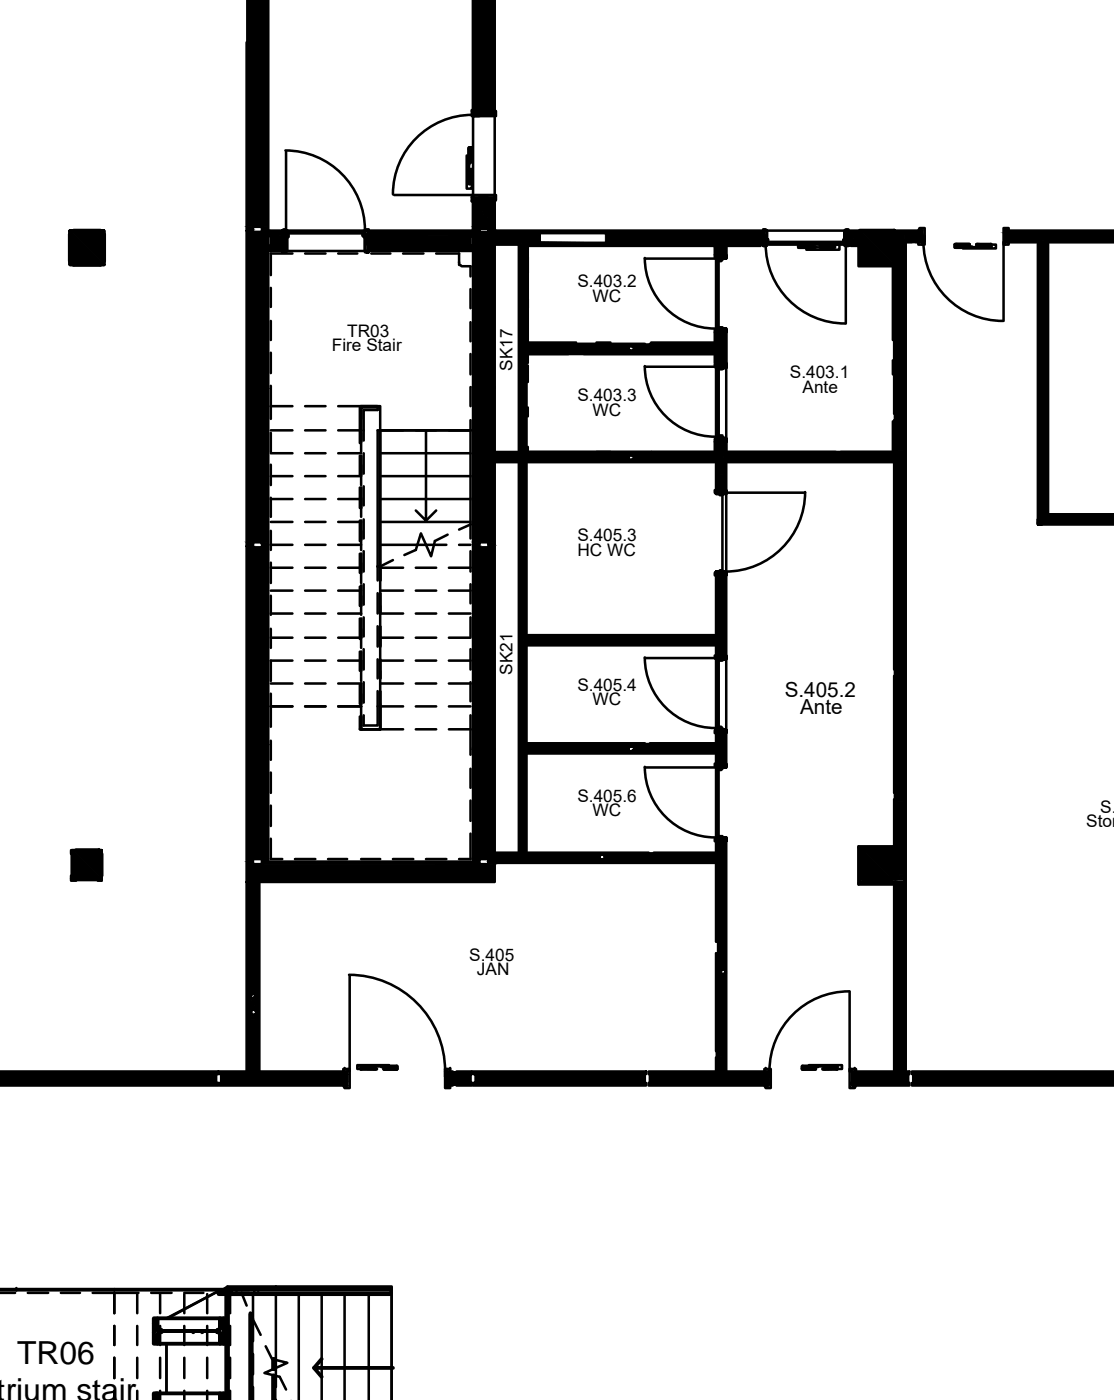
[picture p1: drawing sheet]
<svg xmlns="http://www.w3.org/2000/svg" width="37mm" height="47mm" viewBox="0 0 37 47" stroke-linecap="round" stroke-linejoin="round" font-family="sans-serif">
<defs><g id="words">
<g font-size="1.1">
<text x="-.8" y="46.6">Atrium stair</text>
<text x=".6" y="45.4">TR06</text>
</g>
<g font-size=".7">
<text x="26.1" y="23.2">S.405.2</text>
<text x="26.6" y="23.8">Ante</text>
</g>
<g font-size=".6">
<text x="11" y="11.7">Fire Stair</text>
<text x="11.6" y="11.2">TR03</text>
<text x="19.2" y="9.5">S.403.2</text>
<text x="19.7" y="10">WC</text>
<text x="17.1" y="12.3" transform="rotate(-90 17.1 12.3)">SK17</text>
<text x="19.2" y="13.3">S.403.3</text>
<text x="19.7" y="13.9">WC</text>
<text x="26.3" y="12.6">S.403.1</text>
<text x="26.7" y="13.1">Ante</text>
<text x="17.1" y="22.4" transform="rotate(-90 17.1 22.4)">SK21</text>
<text x="19.2" y="18.5">HC WC</text>
<text x="19.2" y="18">S.405.3</text>
<text x="19.2" y="23">S.405.4</text>
<text x="19.7" y="23.5">WC</text>
<text x="19.2" y="26.7">S.405.6</text>
<text x="19.7" y="27.1">WC</text>
<text x="36.1" y="27.5">Storage</text>
<text x="36.6" y="27.1">S.405</text>
<text x="15.6" y="32">S.405</text>
<text x="15.9" y="32.4">JAN</text>
</g>
</g></defs>
<!-- layer: A-WALL-____-PATT -->
<g fill="#000" stroke="#000" stroke-width=".03">
<path d="M8.3 33.1h.1zM8.4 33.2h.1zM8.4 33.8h.1zM23.8 28.6l.1 2.7z"/>
<path d="M8.2 -.1l.7 7.6v-7.6zM8.2 -.1l.7 7.6h-.7z"/>
<path d="M15.7 -.1l.8 3.8v-3.8zM15.7 -.1l.8 3.8h-.8z"/>
<path d="M8.2 12.9h.6zM8.2 12.9h.6zM8.2 12.9h.6zM8.2 12.9h.6z"/>
<path d="M8.2 12.9h.6zM8.2 12.9h.6z"/>
<path d="M8.2 12.9h.6zM8.2 12.9h.6z"/>
<path d="M8.2 12.9h.6zM8.2 12.9h.6z"/>
<path d="M8.2 7.7h.2zM8.2 7.7h.2z"/>
<path d="M8.2 18l.2 .1v-.1zM8.2 18l.2 .1h-.2z"/>
<path d="M8.2 18.2h.2zM8.2 18.2h.2z"/>
<path d="M8.2 7.5l.2 .1v-.1zM8.2 7.5l.2 .1h-.2z"/>
<path d="M8.2 12.9h.6zM8.2 12.9h.6z"/>
<path d="M8.8 12.9h.1zM8.8 12.9h.1zM8.8 12.9h.1zM8.8 12.9h.1z"/>
<path d="M8.8 12.9h.1zM8.8 12.9h.1z"/>
<path d="M8.8 12.9h.1zM8.8 12.9h.1z"/>
<path d="M8.8 12.9h.1zM8.8 12.9h.1z"/>
<path d="M8.8 12.9h.1zM8.8 12.9h.1z"/>
<path d="M8.2 12.9h.6zM8.2 12.9h.6z"/>
<path d="M8.7 7.7h.2zM8.7 7.7h.2z"/>
<path d="M8.2 7.7l.7 5.2v-5.2zM8.2 7.7l.7 5.2h-.7z"/>
<path d="M8.8 12.9h.1zM8.8 12.9h.1zM8.8 12.9h.1zM8.8 12.9h.1z"/>
<path d="M8.2 12.9l.7 5.1v-5.1zM8.2 12.9l.7 5.1h-.7z"/>
<path d="M8.7 18l.2 .1v-.1zM8.7 18l.2 .1h-.2z"/>
<path d="M8.7 18.2h.2zM8.7 18.2h.2z"/>
<path d="M8.2 18.2l.7 6.5v-6.5zM8.2 18.2l.7 6.5h-.7z"/>
<path d="M8.7 7.5l.2 .1v-.1zM8.7 7.5l.2 .1h-.2z"/>
<path d="M9 7.9h.5zM9 7.9h.5z"/>
<path d="M9 7.9h.3zM9 7.9h.3z"/>
<path d="M9 8.1h.3zM9 8.1h.3z"/>
<path d="M9 8.1h.5zM9 8.1h.5z"/>
<path d="M9 7.9l.4 .2v-.2zM9 7.9l.4 .2h-.4z"/>
<path d="M9 7.7l.5 .1v-.1zM9 7.7l.5 .1h-.5z"/>
<path d="M9 7.8l.5 .1zM9 7.8l.5 .1z"/>
<path d="M9 8.1l.5 .1zM9 8.1l.5 .1z"/>
<path d="M9 8.2l.5 .2v-.2zM9 8.2l.5 .2h-.5z"/>
<path d="M12.2 7.9h3.5zM12.2 7.9h3.5z"/>
<path d="M12.2 8.1h3.5zM12.2 8.1h3.5z"/>
<path d="M12.2 8.2h3.5zM12.2 8.2h3.5z"/>
<path d="M12.2 8.2h.6zM12.2 8.2h.6z"/>
<path d="M12.2 8.2h.6zM12.2 8.2h.6z"/>
<path d="M12.2 8.2h.7zM12.2 8.2h.7z"/>
<path d="M12.4 7.9h3.3zM12.4 7.9h3.3z"/>
<path d="M12.4 8.1h3.3zM12.4 8.1h3.3z"/>
<path d="M12.2 8.2h.6zM12.2 8.2h.6zM12.2 8.2h.6zM12.2 8.2h.7z"/>
<path d="M12.2 8.2h.6zM12.2 8.2h.6z"/>
<path d="M12.9 8.2h2.8zM12.9 8.2h2.8zM12.9 8.2h2.8zM12.9 8.2h2.8z"/>
<path d="M12.9 8.2h2.8zM12.9 8.2h2.8z"/>
<path d="M12.9 8.2h2.8zM12.9 8.2h2.8zM12.9 8.2h2.8zM12.9 8.2h2.8z"/>
<path d="M12.9 8.2h2.8zM12.9 8.2h2.8z"/>
<path d="M12.2 8.2h.7zM12.2 8.2h.7z"/>
<path d="M12.9 8.2h2.8zM12.9 8.2h2.8z"/>
<path d="M12.2 7.9l3.5 .2v-.2zM12.2 7.9l3.5 .2h-3.5z"/>
<path d="M12.2 8.1l3.5 .1zM12.2 8.1l3.5 .1z"/>
<path d="M12.2 7.7l3.5 .1v-.1zM12.2 7.7l3.5 .1h-3.5z"/>
<path d="M12.2 7.8h3.5zM12.2 7.8l3.5 .1z"/>
<path d="M12.9 8.2h2.8zM12.9 8.2h2.8z"/>
<path d="M12.2 8.2l3.5 .2v-.2zM12.2 8.2l3.5 .2h-3.5z"/>
<path d="M15.7 12.9h.2zM15.7 12.9h.2z"/>
<path d="M15.7 12.9h.2zM15.7 12.9h.2z"/>
<path d="M15.7 12.9h.2zM15.7 12.9h.2z"/>
<path d="M15.7 12.9h.2zM15.7 12.9h.2z"/>
<path d="M15.7 12.9h.2zM15.7 12.9h.2z"/>
<path d="M15.7 12.9h.2zM15.7 12.9h.2z"/>
<path d="M15.7 12.9h.2zM15.7 12.9h.2z"/>
<path d="M15.9 12.9h.6zM15.9 12.9h.6z"/>
<path d="M15.9 12.9h.6zM15.9 12.9h.6z"/>
<path d="M15.9 12.9h.6zM15.9 12.9h.6z"/>
<path d="M15.9 12.9h.6zM15.9 12.9h.6z"/>
<path d="M15.7 18.2h.3zM15.7 18.2h.3z"/>
<path d="M15.7 3.7l.3 .1v-.1zM15.7 3.7l.3 .1h-.3z"/>
<path d="M15.7 6.6l.3 .1v-.1zM15.7 6.6l.3 .1h-.3z"/>
<path d="M15.7 7.5l.3 .1v-.1zM15.7 7.5l.3 .1h-.3z"/>
<path d="M15.7 7.7h.3zM15.7 7.7h.3z"/>
<path d="M15.7 18l.3 .1v-.1zM15.7 18l.3 .1h-.3z"/>
<path d="M16 3.7l.2 .1v-.1zM16 3.7l.2 .1h-.2z"/>
<path d="M16 6.6l.2 .1v-.1zM16 6.6l.2 .1h-.2z"/>
<path d="M16.3 3.8h.2zM16.3 3.8h.2z"/>
<path d="M16.3 18.2h.2zM16.3 18.2h.2z"/>
<path d="M15.7 18.2l.8 6.7v-6.7zM15.7 18.2l.8 6.7h-.8z"/>
<path d="M16.3 3.7l.2 .1v-.1zM16.3 3.7l.2 .1h-.2z"/>
<path d="M16.3 6.6l.2 .1v-.1zM16.3 6.6l.2 .1h-.2z"/>
<path d="M15.7 6.7l.8 .8v-.8zM15.7 6.7l.8 .8h-.8z"/>
<path d="M16.3 7.5l.2 .1v-.1zM16.3 7.5l.2 .1h-.2z"/>
<path d="M16.3 7.7h.2zM16.3 7.7h.2z"/>
<path d="M15.7 7.7l.8 5.2v-5.2zM15.7 7.7l.8 5.2h-.8z"/>
<path d="M15.9 12.9h.6zM15.9 12.9h.6z"/>
<path d="M15.9 12.9h.6zM15.9 12.9h.6zM15.9 12.9h.6zM15.9 12.9h.6z"/>
<path d="M15.9 12.9h.6zM15.9 12.9h.6z"/>
<path d="M15.7 12.9l.8 5.1v-5.1zM15.7 12.9l.8 5.1h-.8z"/>
<path d="M16.3 18l.2 .1v-.1zM16.3 18l.2 .1h-.2z"/>
<path d="M16.5 15.2h4.5zM16.5 15.2h4.5z"/>
<path d="M16.5 15.2h4.4zM16.5 15.2h4.4z"/>
<path d="M16.5 15.2h4.4zM16.5 15.2h4.4z"/>
<path d="M16.5 15.2h4.4zM16.5 15.2h4.4z"/>
<path d="M16.5 15.3h4.4zM16.5 15.3h4.4z"/>
<path d="M16.5 15.3h4.4zM16.5 15.3h4.4z"/>
<path d="M16.5 15.3h4.5zM16.5 15.3h4.5z"/>
<path d="M16.5 15.3h7.4zM16.5 15.3h7.4z"/>
<path d="M16.5 8.1h.8zM16.5 8.1h.8z"/>
<path d="M16.5 15.3l.8 .1zM16.5 15.3l.8 .1z"/>
<path d="M16.5 15l.8 .1zM16.5 15l.8 .1z"/>
<path d="M16.5 15.1h.8zM16.5 15.1h.8z"/>
<path d="M16.5 15.3h.8zM16.5 15.3h.8z"/>
<path d="M16.5 8.1h.8zM16.5 8.1h.8z"/>
<path d="M17.4 11.5h6.5zM17.4 11.5h6.5z"/>
<path d="M17.4 11.5h3.6zM17.4 11.5h3.6z"/>
<path d="M17.4 11.6h3.5zM17.4 11.6h3.5z"/>
<path d="M17.4 11.6h3.5zM17.4 11.6h3.5z"/>
<path d="M17.4 11.6h3.5zM17.4 11.6h3.5z"/>
<path d="M17.4 11.7h3.5zM17.4 11.7h3.5z"/>
<path d="M17.4 11.7h3.5zM17.4 11.7h3.5z"/>
<path d="M17.4 11.7h3.6zM17.4 11.7h3.6z"/>
<path d="M17.4 8.1h6.5zM17.4 8.1h6.5z"/>
<path d="M17.3 15.3l.1 13.1v-13.1zM17.3 15.3l.1 13.1h-.1z"/>
<path d="M17.3 8.1l.1 7v-7zM17.3 8.1l.1 7h-.1z"/>
<path d="M17.4 15.3l.1 5.3zM17.4 15.3l.1 5.3z"/>
<path d="M17.4 8.1l.1 2.9zM17.4 8.1l.1 2.9z"/>
<path d="M17.4 11l.1 .5zM17.4 11l.1 .5z"/>
<path d="M17.4 11.7l.1 3.3zM17.4 11.7l.1 3.3z"/>
<path d="M17.4 15l.1 .1zM17.4 15l.1 .1z"/>
<path d="M17.5 15.4v5.2zM17.5 15.4v5.2z"/>
<path d="M17.5 8.1v2.9zM17.5 8.1v2.9z"/>
<path d="M17.5 11v.5zM17.5 11v.5z"/>
<path d="M17.5 11.7v3.3zM17.5 11.7v3.3z"/>
<path d="M17.5 15v.1zM17.5 15v.1z"/>
<path d="M16.5 7.7h1.5zM16.5 7.7h1.5z"/>
<path d="M16.5 7.7l1.5 .1zM16.5 7.7l1.5 .1z"/>
<path d="M16.5 7.8l1.5 .3v-.3zM16.5 7.8l1.5 .3h-1.5z"/>
<path d="M20.1 7.8h5.2zM20.1 7.8h5.2z"/>
<path d="M20.1 8.1h5.2zM20.1 8.1h5.2z"/>
<path d="M20.1 8.1h5.3zM20.1 8.1h5.3z"/>
<path d="M17.4 11.5h3.5zM17.4 11.5h3.6z"/>
<path d="M17.4 11.5l3.5 .1zM17.4 11.5l3.5 .1z"/>
<path d="M17.4 11.6h3.5zM17.4 11.6h3.5z"/>
<path d="M17.4 11.6l3.5 .1zM17.4 11.6l3.5 .1z"/>
<path d="M16.5 15.2h4.4zM16.5 15.2h4.5z"/>
<path d="M16.5 15.2h4.4zM16.5 15.2h4.4z"/>
<path d="M16.5 15.2l4.4 .1zM16.5 15.2l4.4 .1z"/>
<path d="M16.5 15.3h4.4zM16.5 15.3h4.4z"/>
<path d="M17.4 11.7h3.6zM17.4 11.7h3.6z"/>
<path d="M16.5 15.3h4.5zM16.5 15.3h4.5z"/>
<path d="M21 11.5h2.9zM21 11.5h2.9z"/>
<path d="M21 11.7h2.9zM21 11.7h2.9z"/>
<path d="M21 11.7h2.9zM21 11.7h2.9z"/>
<path d="M21 15.2h2.9zM21 15.2h2.9z"/>
<path d="M21 15.2h2.9zM21 15.2h2.9z"/>
<path d="M21 15.3h2.9zM21 15.3h2.9z"/>
<path d="M21.1 11.6h2.8zM21.1 11.6h2.8z"/>
<path d="M21.1 11.6h2.8zM21.1 11.6h2.8z"/>
<path d="M21.1 15.2h2.8zM21.1 15.2h2.8z"/>
<path d="M21.1 15.3h2.8zM21.1 15.3h2.8z"/>
<path d="M17.5 11.7l6.3 .1zM17.5 11.7l6.3 .1z"/>
<path d="M17.5 11.4l6.3 .1zM17.5 11.4l6.3 .1z"/>
<path d="M17.5 11.5h6.3zM17.5 11.5h6.3z"/>
<path d="M17.5 15.3l6.3 .1zM17.5 15.3l6.3 .1z"/>
<path d="M17.5 15l6.3 .1zM17.5 15l6.3 .1z"/>
<path d="M17.5 15.1h6.3zM17.5 15.1h6.3z"/>
<path d="M17.5 11.7h6.4zM17.5 11.7h6.4z"/>
<path d="M23.8 8.1l.1 .4zM23.8 8.1l.1 .4z"/>
<path d="M23.8 11l.1 .5zM23.8 11l.1 .5z"/>
<path d="M23.8 11.7l.1 .5zM23.8 11.7l.1 .5z"/>
<path d="M23.8 14.7l.1 .4zM23.8 14.7l.1 .4z"/>
<path d="M23.8 15.3l.1 1.1zM23.8 15.3l.1 1.1z"/>
<path d="M23.8 19.1l.1 2.1zM23.8 19.1l.1 2.1z"/>
<path d="M17.4 15.3h6.5zM17.4 15.3h6.5z"/>
<path d="M17.5 8.1h6.4zM17.5 8.1h6.4z"/>
<path d="M21 11.5h2.9zM21 11.5h2.9z"/>
<path d="M21 11.5l2.9 .1zM21 11.5l2.9 .1z"/>
<path d="M21 11.6h2.9zM21 11.6h2.9z"/>
<path d="M21.1 11.6h2.8zM21.1 11.6h2.8z"/>
<path d="M21.1 11.6l2.8 .1zM21.1 11.6l2.8 .1z"/>
<path d="M21.1 11.7h2.8zM21 11.7h2.9z"/>
<path d="M21 11.7h2.9zM21 11.7h2.9z"/>
<path d="M17.4 11.7h6.5zM17.4 11.7h6.5z"/>
<path d="M23.9 8.1v.3zM23.9 8.1v.3z"/>
<path d="M23.9 8.4v.1zM23.9 8.4v.1z"/>
<path d="M23.9 11v.1zM23.9 11v.1z"/>
<path d="M23.9 11.1v.4zM23.9 11.1v.4z"/>
<path d="M23.9 11.7v.3zM23.9 11.7v.3z"/>
<path d="M23.9 12v.2zM23.9 12v.2z"/>
<path d="M23.9 14.7v.4zM23.9 14.7v.4z"/>
<path d="M23.9 15.3v.9zM23.9 15.3v.9z"/>
<path d="M23.9 16.2v.2zM23.9 16.2v.2z"/>
<path d="M23.9 19.1v.1zM23.9 19.1v.1z"/>
<path d="M23.9 19.2v1.4zM23.9 19.2v1.4z"/>
<path d="M16.5 15.1l7.4 .1zM16.5 15.1l7.4 .1z"/>
<path d="M21 15.2h2.9zM21 15.2h2.9z"/>
<path d="M21 15.2h2.9zM21 15.2h2.9z"/>
<path d="M21.1 15.2h2.8zM21.1 15.2h2.8z"/>
<path d="M21.1 15.2l2.8 .1zM21.1 15.2l2.8 .1z"/>
<path d="M21.1 15.3h2.8zM21 15.3h2.9z"/>
<path d="M21 15.3h2.9zM21 15.3h2.9z"/>
<path d="M21 15.3h2.9zM21 15.3h2.9z"/>
<path d="M23.9 8.1l.2 .4v-.4zM23.9 8.1l.2 .4h-.2z"/>
<path d="M23.9 11l.2 1.2v-1.2zM23.9 11l.2 1.2h-.2z"/>
<path d="M23.9 14.7l.2 1.1v-1.1zM23.9 14.7l.2 1.1h-.2z"/>
<path d="M23.9 15.8l.2 .6v-.6zM23.9 15.8l.2 .6h-.2z"/>
<path d="M23.9 19.1l.2 2.8v-2.8zM23.9 19.1l.2 2.8h-.2z"/>
<path d="M24.1 8.1h1.3zM24.1 8.1h1.3z"/>
<path d="M24.1 8.1v.3zM24.1 8.1v.3z"/>
<path d="M24.1 8.4v.1zM24.1 8.4v.1z"/>
<path d="M24.1 11v.1zM24.1 11v.1z"/>
<path d="M24.1 11.1v.9zM24.1 11.1v.9z"/>
<path d="M24.1 12v.2zM24.1 12v.2z"/>
<path d="M24.1 14.7v.4zM24.1 14.7v.4z"/>
<path d="M24.1 15.4v.8zM24.1 15.4v.8z"/>
<path d="M24.1 16.2v.2zM24.1 16.2v.2z"/>
<path d="M24.1 19.1v.1zM24.1 19.1v.1z"/>
<path d="M24.1 19.2v2.5zM24.1 19.2v2.5z"/>
<path d="M24.1 8.1l.1 .4zM24.1 8.1l.1 .4z"/>
<path d="M24.1 11l.1 1.2zM24.1 11l.1 1.2z"/>
<path d="M24.1 14.7h.1zM24.1 14.7h.1z"/>
<path d="M24.1 14.7l.1 .4zM24.1 14.7l.1 .4z"/>
<path d="M24.1 15.4l.1 1zM24.1 15.4l.1 1z"/>
<path d="M24.1 19.1l.1 2.8zM24.1 19.1l.1 2.8z"/>
<path d="M24.1 8.1h1.3zM24.1 8.1h1.3z"/>
<path d="M20.1 7.7h5.3zM20.1 7.7h5.3z"/>
<path d="M20.1 7.7l5.3 .1zM20.1 7.7l5.3 .1z"/>
<path d="M20.1 7.8h5.3zM20.1 7.8h5.3z"/>
<path d="M20.1 7.8l5.3 .3v-.3zM20.1 7.8l5.3 .3h-5.3z"/>
<path d="M16.5 8.1h8.9zM16.5 8.1h8.9z"/>
<path d="M28.2 8.1h.3zM28.2 8.1h.3z"/>
<path d="M28.3 7.8h.2zM28.3 7.8h.2z"/>
<path d="M28.3 8.1h.2zM28.3 8.1h.2z"/>
<path d="M28.2 7.8h.3zM28.2 7.8h.3z"/>
<path d="M28.2 7.8l.3 .3v-.3zM28.2 7.8l.3 .3h-.3z"/>
<path d="M28.2 8.1h.3zM28.2 8.1h.3z"/>
<path d="M28.2 7.7l.4 .1zM28.2 7.7l.4 .1z"/>
<path d="M28.5 7.8l.1 .3zM28.5 7.8l.1 .3z"/>
<path d="M28.2 8.1h.4zM28.2 8.1h.4z"/>
<path d="M28.2 7.7h.4zM28.2 7.7h.4z"/>
<path d="M28.6 7.8v.3zM28.6 7.8v.3z"/>
<path d="M24.1 15.3l5.7 .1zM24.1 15.3l5.7 .1z"/>
<path d="M24.2 15l5.6 .1zM24.2 15l5.6 .1z"/>
<path d="M24.1 15.1h5.7zM24.1 15.1h5.7z"/>
<path d="M29.8 7.8v7.2zM29.8 7.8v7.2z"/>
<path d="M24.1 15.3h5.7zM24.1 15.3h5.7z"/>
<path d="M29.8 15v.1zM29.8 15v.1z"/>
<path d="M29.8 15.3v12.9zM29.8 15.3v12.9z"/>
<path d="M29.8 7.8v6.8zM29.8 7.8v6.8z"/>
<path d="M29.8 14.6v.4zM29.8 14.6v.4z"/>
<path d="M24.1 15.1l5.7 .2v-.2zM24.1 15.1l5.7 .2h-5.7z"/>
<path d="M29.8 15v.1zM29.8 15v.1z"/>
<path d="M29.8 15.3v12.9zM29.8 15.3v12.9z"/>
<path d="M29.8 7.8l.3 7.2v-7.2zM29.8 7.8l.3 7.2h-.3z"/>
<path d="M30.1 8.1h.6zM30.1 8.1h.6z"/>
<path d="M30.1 7.8h.5zM30.1 7.8h.5z"/>
<path d="M30.1 8h.5zM30.1 8h.5z"/>
<path d="M29.8 15l.3 11.7v-11.7zM29.8 15l.3 11.7h-.3z"/>
<path d="M30.1 8.1v6.5zM30.1 8.1v6.5z"/>
<path d="M30.1 14.6v.4zM30.1 14.6v.4z"/>
<path d="M30.1 8.1v6.5zM30.1 8.1v6.5z"/>
<path d="M30.1 14.6v.4zM30.1 14.6v.4z"/>
<path d="M30.1 15v20.7zM30.1 15v20.7z"/>
<path d="M30.1 15v20.1zM30.1 15v20.1z"/>
<path d="M29.8 7.7h.9zM29.8 7.7h.9z"/>
<path d="M29.8 7.7l.9 .1zM29.8 7.7l.9 .1z"/>
<path d="M30.1 7.8l.6 .2v-.2zM30.1 7.8l.6 .2h-.6z"/>
<path d="M30.1 8l.6 .1zM30.1 8l.6 .1z"/>
<path d="M33.4 8.1h1.1zM33.4 8.1h1.1z"/>
<path d="M33.6 7.8h1zM33.6 7.8h1z"/>
<path d="M33.6 8h1zM33.6 8h1z"/>
<path d="M33.4 7.7h1.1zM33.4 7.7h1.1z"/>
<path d="M33.4 7.7l1.1 .1zM33.4 7.7l1.1 .1z"/>
<path d="M34.5 17.4h2.6zM34.5 17.4h2.6z"/>
<path d="M34.5 8.1l.1 9.3zM34.5 8.1l.1 9.3z"/>
<path d="M33.4 8l1.2 .1zM33.4 8l1.2 .1z"/>
<path d="M34.6 8v9.1zM34.6 8v9.1z"/>
<path d="M34.6 17.1v.3zM34.6 17.1v.3z"/>
<path d="M33.4 7.8l1.2 .2v-.2zM33.4 7.8l1.2 .2h-1.2z"/>
<path d="M34.6 8l.2 9.2v-9.2zM34.6 8l.2 9.2h-.2z"/>
<path d="M34.8 17.1h2.3zM34.8 17.1h2.3z"/>
<path d="M34.8 17.2h2.3zM34.8 17.2h2.3z"/>
<path d="M34.8 8.1h2.3zM34.8 8.1h2.3z"/>
<path d="M34.8 8.1v8.9zM34.8 8.1v8.9z"/>
<path d="M34.8 17v.1zM34.8 17v.1z"/>
<path d="M34.8 8.1l.1 8.9zM34.8 8.1l.1 8.9z"/>
<path d="M34.8 17l.1 .1zM34.8 17l.1 .1z"/>
<path d="M34.8 17.1h2.3zM34.8 17.1h2.3z"/>
<path d="M34.8 17.1l2.3 .1zM34.8 17.1l2.3 .1z"/>
<path d="M34.8 17.2h2.3zM34.8 17.2h2.3z"/>
<path d="M34.5 17.4h2.6zM34.5 17.4h2.6z"/>
<path d="M34.5 17.4h2.6zM34.5 17.4h2.6z"/>
<path d="M34.5 17.4l2.6 .1zM34.5 17.4l2.6 .1z"/>
<path d="M34.5 17.4h2.6zM34.5 17.4h2.6z"/>
<path d="M34.6 17.2h2.5zM34.6 17.2h2.5z"/>
<path d="M34.6 17.2h2.5zM34.6 17.2h2.5z"/>
<path d="M34.6 17.2l2.5 .1zM34.6 17.2l2.5 .1z"/>
<path d="M34.6 17.3h2.5zM34.6 17.3h2.5zM34.6 17.3h2.5zM34.6 17.3h2.5z"/>
<path d="M34.6 17.3l2.5 .1zM34.6 17.3l2.5 .1z"/>
<path d="M34.8 17.2h2.3zM34.8 17.2h2.3z"/>
<path d="M34.5 7.7h2.6zM34.5 7.7h2.6z"/>
<path d="M34.5 7.7l2.6 .1zM34.5 7.7l2.6 .1z"/>
<path d="M34.6 7.8l2.5 .2v-.2zM34.6 7.8l2.5 .2h-2.5z"/>
<path d="M34.8 8l2.3 .1zM34.8 8l2.3 .1z"/>
<path d="M-.1 35.7l7.3 .3v-.3zM-.1 35.7l7.3 .3h-7.3z"/>
<path d="M-.1 36h7.4zM-.1 36h7.4z"/>
<path d="M-.1 35.7h7.4zM-.1 35.7h7.4h-7.4z"/>
<path d="M-.1 35.7h7.4zM-.1 35.7h7.3z"/>
<path d="M-.1 36l7.4 .1v-.1zM-.1 36l7.4 .1h-7.4z"/>
<path d="M7.4 35.7h4.2zM7.4 35.7h4.2z"/>
<path d="M7.4 35.7h4zM7.4 35.7h4z"/>
<path d="M7.4 36h4zM7.4 36h4z"/>
<path d="M8.2 24.7h.6zM8.2 24.7h.6zM8.2 24.7h.6zM8.2 24.7h.6z"/>
<path d="M8.2 24.7h.6zM8.2 24.7h.6z"/>
<path d="M8.2 24.8h.6zM8.2 24.8h.6z"/>
<path d="M8.2 24.8h.6zM8.2 24.8h.6z"/>
<path d="M8.2 29.3v4.6zM8.2 29.3v4.6z"/>
<path d="M8.2 33.9v1.8zM8.2 33.9v1.8z"/>
<path d="M8.3 33.1h.1zM8.3 33.1h.1z"/>
<path d="M8.3 33.1h.1zM8.3 33.1h.1z"/>
<path d="M8.3 33.2h.1zM8.3 33.2h.1z"/>
<path d="M8.3 33.2h.1zM8.3 33.2h.1z"/>
<path d="M8.3 33.2h.1zM8.3 33.2h.1z"/>
<path d="M8.3 33.6h.1zM8.3 33.6h.1z"/>
<path d="M8.3 33.6h.1zM8.3 33.6h.1z"/>
<path d="M8.3 33.7h.1zM8.3 33.7h.1z"/>
<path d="M8.3 33.7h.1zM8.3 33.7h.1zM8.3 33.7h.1zM8.3 33.7h.1z"/>
<path d="M8.3 33.8h.1zM8.3 33.8h.1z"/>
<path d="M8.3 33.8h.1zM8.3 33.8h.1z"/>
<path d="M8.2 29.3l.1 4.6zM8.2 29.3l.1 4.6z"/>
<path d="M8.2 33.9l.1 1.8zM8.2 33.9l.1 1.8z"/>
<path d="M8.3 33.1h.1zM8.3 33.1h.1z"/>
<path d="M8.3 33.1h.1zM8.3 33.1h.1z"/>
<path d="M8.3 33.2h.1zM8.3 33.2h.1z"/>
<path d="M8.3 33.2h.1zM8.3 33.2h.1z"/>
<path d="M8.3 33.6h.1zM8.3 33.6h.1z"/>
<path d="M8.3 33.6l.1 .1zM8.3 33.6l.1 .1z"/>
<path d="M8.3 33.7h.1zM8.3 33.7h.1z"/>
<path d="M8.3 33.7l.1 .1zM8.3 33.7l.1 .1z"/>
<path d="M8.2 28.7l.2 .1v-.1zM8.2 28.7l.2 .1h-.2z"/>
<path d="M8.2 28.6h.2zM8.2 28.6h.2z"/>
<path d="M8.4 33.1h.1zM8.4 33.1h.1z"/>
<path d="M8.3 33.2h.1zM8.3 33.2h.1z"/>
<path d="M8.4 33.2h.1zM8.4 33.2h.1z"/>
<path d="M8.4 33.2h.1zM8.4 33.2h.1z"/>
<path d="M8.3 33.8h.1zM8.3 33.8h.1z"/>
<path d="M8.3 29.3l.2 3.8v-3.8zM8.3 29.3l.2 3.8h-.2z"/>
<path d="M8.4 33.1h.1zM8.4 33.1h.1z"/>
<path d="M8.3 33.2l.2 .4v-.4zM8.3 33.2l.2 .4h-.2z"/>
<path d="M8.4 33.6h.1zM8.4 33.6h.1z"/>
<path d="M8.5 33.6v.1zM8.5 33.6v.1z"/>
<path d="M8.3 33.8l.2 .1v-.1zM8.3 33.8l.2 .1h-.2z"/>
<path d="M8.3 33.9l.2 1.8v-1.8zM8.3 33.9l.2 1.8h-.2z"/>
<path d="M8.5 29.3l.1 4.6zM8.5 29.3l.1 4.6z"/>
<path d="M8.5 33.9l.1 1.8zM8.5 33.9l.1 1.8z"/>
<path d="M8.6 29.3v4.6zM8.6 29.3v4.6z"/>
<path d="M8.6 33.9v1.8zM8.6 33.9v1.8z"/>
<path d="M8.2 24.7h.6zM8.2 24.7h.6z"/>
<path d="M8.2 24.7l.6 .1zM8.2 24.7l.6 .1z"/>
<path d="M8.8 24.7h.1zM8.8 24.7h.1z"/>
<path d="M8.8 24.7h.1zM8.8 24.7h.1zM8.8 24.7h.1zM8.8 24.7h.1z"/>
<path d="M8.8 24.7h.1zM8.8 24.7h.1z"/>
<path d="M8.8 24.7h.1zM8.8 24.7h.1z"/>
<path d="M8.8 24.8h.1zM8.8 24.8h.1z"/>
<path d="M8.8 24.8h.1zM8.8 24.8h.1z"/>
<path d="M8.2 24.8h.6zM8.2 24.8h.6z"/>
<path d="M8.8 24.7l.1 .1zM8.8 24.7l.1 .1zM8.8 24.8h.1zM8.8 24.8h.1z"/>
<path d="M8.2 24.8l.7 3.8v-3.8zM8.2 24.8l.7 3.8h-.7z"/>
<path d="M8.7 28.6h.2zM8.7 28.6h.2z"/>
<path d="M7.3 35.7h4.3zM7.3 35.7h4.3h-4.3z"/>
<path d="M7.3 35.7h4.3zM7.3 35.7h4.3z"/>
<path d="M7.4 35.7l4.2 .3v-.3zM7.4 35.7l4.2 .3h-4.2z"/>
<path d="M7.4 36h4.2zM7.4 36h4.2z"/>
<path d="M7.4 36h4.2zM7.3 36h4.3z"/>
<path d="M7.3 36l4.3 .1v-.1zM7.3 36l4.3 .1h-4.3z"/>
<path d="M14.9 35.7h.8zM14.9 35.7h.8z"/>
<path d="M15 35.7h.7zM15 35.7h.7z"/>
<path d="M15 36h.7zM15 36h.7z"/>
<path d="M14.9 35.7h.8zM14.9 35.7h.8z"/>
<path d="M14.9 35.7l.8 .3v-.3zM14.9 35.7l.8 .3h-.8z"/>
<path d="M14.9 36h.8zM14.9 36h.8z"/>
<path d="M14.9 35.7h.8zM14.9 35.7h.8h-.8z"/>
<path d="M14.9 36h.8zM14.9 36h.8z"/>
<path d="M14.9 36l.8 .1v-.1zM14.9 36l.8 .1h-.8z"/>
<path d="M15.7 24.9h.1zM15.7 24.9h.1z"/>
<path d="M15.7 24.9h.1zM15.7 24.9h.1z"/>
<path d="M15.7 25h.2zM15.7 25h.2z"/>
<path d="M15.7 25h.2zM15.7 25h.2z"/>
<path d="M15.7 24.9h.1zM15.7 24.9h.2z"/>
<path d="M15.7 24.9l.2 .1zM15.7 24.9l.2 .1z"/>
<path d="M15.9 24.9h.6zM15.9 24.9h.6z"/>
<path d="M15.7 24.9h.2zM15.7 24.9h.2z"/>
<path d="M15.9 25h.6zM15.9 25h.6z"/>
<path d="M15.9 25h.6zM15.9 25h.6z"/>
<path d="M15.9 24.9h.6zM15.9 24.9h.6z"/>
<path d="M15.9 24.9h.6zM15.9 24.9h.6z"/>
<path d="M8.7 28.7l7.3 .1v-.1zM8.7 28.7l7.3 .1h-7.3z"/>
<path d="M15.7 28.6h.3zM15.7 28.6h.3z"/>
<path d="M16.3 28.7l.2 .1v-.1zM16.3 28.7l.2 .1h-.2z"/>
<path d="M8.2 28.8l8.3 .5v-.5zM8.2 28.8l8.3 .5h-8.3z"/>
<path d="M15.9 24.9h.6zM15.9 24.9h.6z"/>
<path d="M15.9 24.9h.6zM15.9 24.9h.6z"/>
<path d="M15.9 24.9l.6 .1zM15.9 24.9l.6 .1z"/>
<path d="M15.7 25l.8 3.6v-3.6zM15.7 25l.8 3.6h-.8z"/>
<path d="M16.3 28.6h.2zM16.3 28.6h.2z"/>
<path d="M16.5 28.5h3.5zM16.5 28.5h3.5z"/>
<path d="M16.5 28.5h3.5zM16.5 28.5h3.5zM16.5 28.5h3.5zM16.5 28.5h3.5z"/>
<path d="M16.5 28.5h3.5zM16.5 28.5h3.5z"/>
<path d="M16.5 28.5h3.5zM16.5 28.5h3.5z"/>
<path d="M16.5 28.6h3.5zM16.5 28.6h3.5z"/>
<path d="M16.5 28.4h.8zM16.5 28.4h.8z"/>
<path d="M16.5 28.4h.8zM16.5 28.4h.8z"/>
<path d="M17.4 28.4h6.5zM17.4 28.4h6.5z"/>
<path d="M17.4 24.9h3.6zM17.4 24.9h3.6z"/>
<path d="M17.4 24.9h3.5zM17.4 24.9h3.5z"/>
<path d="M17.4 24.9h3.5zM17.4 24.9h3.5z"/>
<path d="M17.4 24.9h3.5zM17.4 24.9h3.5z"/>
<path d="M17.4 24.9h3.5zM17.4 24.9h3.5z"/>
<path d="M17.4 24.9h3.5zM17.4 24.9h3.5z"/>
<path d="M17.4 25h3.6zM17.4 25h3.6z"/>
<path d="M17.4 20.6l.1 .6zM17.4 20.6l.1 .6z"/>
<path d="M17.4 21.4l.1 3.4zM17.4 21.4l.1 3.4z"/>
<path d="M17.4 25l.1 3.4zM17.4 25l.1 3.4z"/>
<path d="M17.5 25h6.4zM17.5 25h6.4z"/>
<path d="M17.5 20.6v.6zM17.5 20.6v.6z"/>
<path d="M17.5 21.4v2.9zM17.5 21.4v2.9z"/>
<path d="M17.5 24.3v.5zM17.5 24.3v.5z"/>
<path d="M17.5 25v2.9zM17.5 25v2.9z"/>
<path d="M17.5 27.9v.5zM17.5 27.9v.5z"/>
<path d="M16.5 28.5h3.5zM16.5 28.5h3.5z"/>
<path d="M16.5 28.5l3.5 .1zM16.5 28.5l3.5 .1z"/>
<path d="M16.5 28.5h3.5zM16.5 28.5h3.6z"/>
<path d="M16.5 28.5h3.5zM16.5 28.5h3.5z"/>
<path d="M16.5 28.6h3.5zM16.5 28.6h3.5z"/>
<path d="M20.1 28.5h3.8zM20.1 28.5h3.8z"/>
<path d="M20.1 28.5h3.8zM20.1 28.5h3.8z"/>
<path d="M20.1 28.6h3.8zM20.1 28.6h3.8z"/>
<path d="M20.1 28.6h3.8zM20.1 28.6h3.8z"/>
<path d="M16.5 28.6h3.6zM16.5 28.6h3.6z"/>
<path d="M20.1 28.5h3.8zM20.1 28.5h3.8z"/>
<path d="M20.1 28.5h3.8zM20.1 28.5h3.8z"/>
<path d="M20.1 28.5h3.8zM20.1 28.5h3.8z"/>
<path d="M20.1 28.5h3.8zM20.1 28.5h3.8z"/>
<path d="M17.4 24.9h3.5zM17.4 24.9h3.6z"/>
<path d="M17.4 24.9h3.5zM17.4 24.9h3.5z"/>
<path d="M17.4 24.9h3.5zM17.4 24.9h3.5z"/>
<path d="M17.4 24.9l3.5 .1zM17.4 24.9l3.5 .1z"/>
<path d="M17.4 25h3.6zM17.4 25h3.6z"/>
<path d="M21 24.9h2.9zM21 24.9h2.9z"/>
<path d="M21 24.9h2.9zM21 24.9h2.9z"/>
<path d="M21 25h2.9zM21 25h2.9z"/>
<path d="M21.1 24.9h2.8zM21.1 24.9h2.8z"/>
<path d="M21.1 24.9h2.8zM21.1 24.9h2.8z"/>
<path d="M15.8 35.7l5.7 .3v-.3zM15.8 35.7l5.7 .3h-5.7z"/>
<path d="M15.8 36h5.7zM15.7 36h5.8z"/>
<path d="M15.7 35.7h5.8zM15.7 35.7h5.8h-5.8z"/>
<path d="M15.7 35.7h5.8zM15.7 35.7h5.8z"/>
<path d="M15.7 36l5.8 .1v-.1zM15.7 36l5.8 .1h-5.8z"/>
<path d="M21.6 35.7h4zM21.6 35.7h4z"/>
<path d="M21.6 35.7h3.8zM21.6 35.7h3.8z"/>
<path d="M21.6 36h3.8zM21.6 36h3.8z"/>
<path d="M17.5 21.4l6.3 .1zM17.5 21.4l6.3 .1z"/>
<path d="M17.5 21.1l6.3 .1zM17.5 21.1l6.3 .1z"/>
<path d="M17.5 21.2h6.3zM17.5 21.2h6.3z"/>
<path d="M16.5 28.6l7.3 .1zM16.5 28.6l7.3 .1zM16.5 28.7h7.3zM16.5 28.7h7.3z"/>
<path d="M17.5 24.7l6.3 .1zM17.5 24.7l6.3 .1z"/>
<path d="M17.5 25l6.3 .1zM17.5 25l6.3 .1z"/>
<path d="M17.5 24.8h6.3zM17.5 24.8h6.3z"/>
<path d="M23.8 21.4l.1 .5zM23.8 21.4l.1 .5z"/>
<path d="M23.8 24.4l.1 .4zM23.8 24.4l.1 .4z"/>
<path d="M23.8 25l.1 .5zM23.8 25l.1 .5z"/>
<path d="M23.8 28l.1 .1zM23.8 28l.1 .1z"/>
<path d="M23.8 28.1l.1 .3zM23.8 28.1l.1 .3z"/>
<path d="M17.5 21.4h6.4zM17.5 21.4h6.4z"/>
<path d="M17.5 28.4h6.4zM17.5 28.4h6.4z"/>
<path d="M23.8 31.7l.1 3.5zM23.8 31.7l.1 3.5z"/>
<path d="M23.8 35.2l.1 .5zM23.8 35.2l.1 .5z"/>
<path d="M23.9 20.6v.6zM23.9 20.6v.6z"/>
<path d="M23.9 21.4v.3zM23.9 21.4v.3z"/>
<path d="M23.9 21.7v.2zM23.9 21.7v.2z"/>
<path d="M23.9 24.4v.1zM23.9 24.4v.1z"/>
<path d="M23.9 24.5v.3zM23.9 24.5v.3z"/>
<path d="M23.9 25v.3zM23.9 25v.3z"/>
<path d="M23.9 25.3v.2zM23.9 25.3v.2z"/>
<path d="M23.9 28v.1zM23.9 28v.1z"/>
<path d="M23.9 28.1v.3zM23.9 28.1v.3z"/>
<path d="M17.4 21.2l6.5 .2v-.2zM17.4 21.2l6.5 .2h-6.5z"/>
<path d="M16.5 28.4l7.4 .1zM16.5 28.4l7.4 .1z"/>
<path d="M20.1 28.5h3.8zM20.1 28.5h3.8z"/>
<path d="M20.1 28.5h3.8zM20.1 28.5h3.8z"/>
<path d="M20.1 28.5l3.8 .1zM20.1 28.5l3.8 .1z"/>
<path d="M20.1 28.6h3.8zM20.1 28.6h3.8z"/>
<path d="M16.5 28.6h7.4zM16.5 28.6h7.4z"/>
<path d="M17.4 24.8l6.5 .1zM17.4 24.8l6.5 .1z"/>
<path d="M21 24.9h2.9zM21 24.9h2.9z"/>
<path d="M21 24.9h2.9zM21 24.9h2.9z"/>
<path d="M21.1 24.9h2.8zM21.1 24.9h2.8z"/>
<path d="M21.1 24.9h2.8zM21.1 24.9h2.8z"/>
<path d="M21.1 24.9h2.8zM21 24.9h2.9z"/>
<path d="M21 24.9l2.9 .1zM21 24.9l2.9 .1z"/>
<path d="M21 25h2.9zM21 25h2.9z"/>
<path d="M17.4 25h6.5zM17.4 25h6.5z"/>
<path d="M23.9 32.3h.1zM23.9 32.3h.1zM23.9 32.3h.1zM23.9 32.3h.1zM23.9 32.3h.1zM23.9 32.3h.2z"/>
<path d="M23.9 28.6v2.7zM23.9 28.6v2.7z"/>
<path d="M23.9 31.3v.4zM23.9 31.3v.4z"/>
<path d="M23.9 31.7v3.4zM23.9 31.7v3.4z"/>
<path d="M23.9 35.1v.6zM23.9 35.1v.6z"/>
<path d="M23.9 32.3l.1 .1zM23.9 32.3l.1 .1zM23.9 32.4h.1zM23.9 32.4h.1z"/>
<path d="M23.9 32.4h.1zM23.9 32.4h.1zM23.9 32.4h.1zM23.9 32.4h.1zM23.9 32.4h.1zM23.9 32.4h.1z"/>
<path d="M23.9 32.3h.1zM23.9 32.3h.1zM23.9 32.3h.1zM23.9 32.3h.1zM23.9 32.3h.1zM23.9 32.3h.1z"/>
<path d="M23.9 32.4h.2zM23.9 32.4h.2z"/>
<path d="M23.9 24.4l.2 1.1v-1.1zM23.9 24.4l.2 1.1h-.2z"/>
<path d="M23.9 28l.2 .4v-.4zM23.9 28l.2 .4h-.2z"/>
<path d="M23.9 28.4l.2 3.9v-3.9zM23.9 28.4l.2 3.9h-.2z"/>
<path d="M23.9 32.4l.2 2.7v-2.7zM23.9 32.4l.2 2.7h-.2z"/>
<path d="M23.9 35.1l.2 .6v-.6zM23.9 35.1l.2 .6h-.2z"/>
<path d="M24.1 21.7v.2zM24.1 21.7v.2z"/>
<path d="M24.1 24.4v.1zM24.1 24.4v.1z"/>
<path d="M24.1 24.5v.8zM24.1 24.5v.8z"/>
<path d="M24.1 25.3v.2zM24.1 25.3v.2z"/>
<path d="M24.1 28v.1zM24.1 28v.1z"/>
<path d="M24.1 28.1v.3zM24.1 28.1v.3z"/>
<path d="M24.1 28.4v3.9zM24.1 28.4v3.9z"/>
<path d="M24.1 32.4v3.3zM24.1 32.4v3.3z"/>
<path d="M24.1 24.4l.1 1.1zM24.1 24.4l.1 1.1z"/>
<path d="M24.1 28l.1 .1zM24.1 28l.1 .1z"/>
<path d="M24.1 28.1l.1 .3zM24.1 28.1l.1 .3z"/>
<path d="M24.1 28.4l.1 3.9zM24.1 28.4l.1 3.9z"/>
<path d="M24.1 32.4l.1 2.7zM24.1 32.4l.1 2.7z"/>
<path d="M24.1 35.1l.1 .6zM24.1 35.1l.1 .6z"/>
<path d="M21.6 35.7h4zM21.6 35.7h4h-4z"/>
<path d="M21.6 35.7h4zM21.6 35.7h4z"/>
<path d="M21.6 35.7l4 .3v-.3zM21.6 35.7l4 .3h-4z"/>
<path d="M21.6 36h4zM21.6 36h4z"/>
<path d="M21.6 36h4zM21.6 36h4z"/>
<path d="M21.6 36l4 .1v-.1zM21.6 36l4 .1h-4z"/>
<path d="M28.4 35.7h1.8zM28.4 35.7h1.8z"/>
<path d="M28.5 35.7h1.7zM28.5 35.7h1.7z"/>
<path d="M28.5 36h1.7zM28.5 36h1.7z"/>
<path d="M28.6 28.2v1.2zM28.6 28.2v1.2z"/>
<path d="M28.6 29.4h1.2zM28.6 29.4h1.2z"/>
<path d="M28.6 29.3l1.2 .1zM28.6 29.3l1.2 .1z"/>
<path d="M28.6 28.2h1.2zM28.6 28.2h1.2z"/>
<path d="M29.8 28.3v.8zM29.8 28.3v.8z"/>
<path d="M29.8 29.1v.2zM29.8 29.1v.2z"/>
<path d="M29.8 29.4v6.3zM29.8 29.4v6.3z"/>
<path d="M29.8 28.3v1zM29.8 28.3v1z"/>
<path d="M29.8 29.3v6.4zM29.8 29.3v6.4z"/>
<path d="M29.8 26.7l.3 1.5v-1.5zM29.8 26.7l.3 1.5h-.3z"/>
<path d="M29.8 28.3l.3 .8v-.8zM29.8 28.3l.3 .8h-.3z"/>
<path d="M29.8 29.1l.3 .2v-.2zM29.8 29.1l.3 .2h-.3z"/>
<path d="M29.8 29.3l.3 6.4v-6.4zM29.8 29.3l.3 6.4h-.3z"/>
<path d="M30.1 35.1v.6zM30.1 35.1v.6z"/>
<path d="M28.4 35.7h1.8zM28.4 35.7h1.9z"/>
<path d="M28.4 35.7l1.8 .3v-.3zM28.4 35.7l1.8 .3h-1.8z"/>
<path d="M28.4 36h1.8zM28.4 36h1.8z"/>
<path d="M28.4 35.7h1.9zM28.4 35.7h1.9h-1.9z"/>
<path d="M28.4 36h1.9zM28.4 36h1.9z"/>
<path d="M28.4 36l1.9 .1v-.1zM28.4 36l1.9 .1h-1.9z"/>
<path d="M30.3 35.7h6.8zM30.3 35.7h6.8h-6.8z"/>
<path d="M30.3 35.7h6.8zM30.3 35.7h6.8z"/>
<path d="M30.4 35.7l6.7 .3v-.3zM30.4 35.7l6.7 .3h-6.7z"/>
<path d="M30.4 36h6.7zM30.3 36h6.8z"/>
<path d="M30.3 36l6.8 .1v-.1zM30.3 36l6.8 .1h-6.8z"/>
</g>
<!-- layer: I-WALL-____-MCUT -->
<g fill="none" stroke="#000" stroke-width=".08">
<path d="M8.9 0v7.6h-.2v-.1l-.5 .1v-6.2M15.7 0v3.8h.3M8.2 7.7h.7v10.4h-.2v-.1l-.5 .1zM8.2 18.2h.7v10.4h-.7zM9.5 7.9v-.2h-.5v.7h.5v-.3M12.2 7.9v-.2h3.5v.7h-3.5v-.3M15.7 18.2h.8v10.4h-.8zM15.7 7.7h.8v10.4h-.2v-.1l-.6 .1zM16 6.6h-.3v1h.3v-.1l.5 .1v-1h-.2M16.5 2.7v1.1h-.2M23.9 8.5l-.1-.4h-6.3v3.3h4M23.9 12.2l-.1-.4h-6.3v3.2h6.3l.1-.3"/>
<path d="M23.9 16.4l-.1-1h-6.3v5.7h6.3l.1-2M23.9 11l-.1 .4h-2.2M24.1 11v1.2M24.1 16.4l.1-1h5.6v6.9M24.1 19.1v2.8M25.4 8.1h-1.2l-.1 .4M25.4 7.8v-.1h-8.9v.4h.8v6.9h-.8v.4h.8v13h-.8v.3h7.3v2.6M28.2 7.8v-.1h.4v.4h-.4M29.8 14v1h-5.6l-.1-.3M30.3 8.1h-.2v27.6h-.3v-6.3h-1.2v-1.2h1.2v-1.6M30.7 8l-.2 .1M30.7 7.8v-.1h-.9v6.1"/>
<path d="M33.4 8l1.1 .1v9.2M34.7 17.5h2.4M37.1 8.1h-2.2v9h2.2M37.1 7.7h-3.7v.1M0 35.7h7.3h-.1v.3l.1 .1h-7.4M8.2 28.7h.2v.1h.3v-.1h7.3v.1h.3v-.1h.2v.6h-8.3zM8.2 29.3h.4v6.4h-.4zM11.6 35.7h-4.3v.4h4.3v-.1M14.9 36v.1h.2M15.1 35.7h-.2M15.2 35.7h.5v.4h-.5M15.7 35.7h5.8v.4h-5.8l.1-.1v-.3z"/>
<path d="M23.8 31.7v3.3M23.9 21.9l-.1-.4h-6.3v3.2h4M23.9 25.5l-.1-.4h-6.3v3.3h4.1M23.9 24.4l-.1 .3h-2.2M23.9 28l-.1 .4h-2M24.1 24.4v1.1M24.1 28l.1 7.7h-.4v-.5M25.6 35.7h-4v.4h4v-.1M28.4 35.7h1.9v.4h-1.9v-.1M28.7 28.3h1.1v1h-1.1zM29.8 22.5v3.9M37.1 35.7h-6.8v.4h6.8"/>
</g>
<!-- layer: S-BEAM-____-OTLN -->
<g fill="none" stroke="#000" stroke-width=".13">
<path d="M5.2 46.4h-.1M5.2 43.9l-.1 .1M5.2 44.2l-.1 .1M5.2 43.9h2.1M5.2 44.7h2.1M5.2 46.6h.1M5.2 46.4h2.1M5.7 44.3h.1M5.9 44.3h.1M6.5 44.3h-.1M6.8 44.3h-.1M7.3 44.3h-.1"/>
<path d="M7.4 44.1l-.1 .1M7.4 44.3l-.1 .2M7.4 43.9h.1M7.4 44.7h.1M7.4 46.5l-.1 .1M7.4 46.4h.1M7.5 43v.1M7.9 43l-.1 .1M8 43.1h-.4v3.5l-.1-3.5v3.5M8.3 43.7v2.9M8.4 43.7v2.9M9.1 45.2v.4"/>
<path d="M9.1 45.8v.8M13 43l-4.4 .1"/>
</g>
<!-- layer: S-BEAM-____-MCUT -->
<path d="M5.1 43.9h.1v.3l.2 .1h1.8h.1v-.4h.1v.8h-.1v-.4h-.1h-1.8l-.2 .1v.3h-.1zM5.1 46.6v-.2h.1v.2M7.3 46.6v-.2h.1v.2M7.7 43l-.4 .1 1.3-.1" fill="none" stroke="#000" stroke-width=".13"/>
<!-- layer: S-RBAR-____-OTLN -->
<g fill="none" stroke="#000" stroke-width=".13">
<path d="M15.8 0v3.8v-3.8M16.4 0v3.8v-3.8M15.8 3.7v-1.3v1.3M15.8 6.6v1zM15.8 7.5v.1M15.8 3.7h.1M15.8 6.7v.8M15.8 6.6v.9M15.9 6.6h.3M15.9 6.7h.3M15.9 3.8h.3M15.9 3.7h.3"/>
<path d="M16.3 6.6l.1 .1v.8M16.3 7.6h-.3h.3M16.3 6.7h.1M16.3 3.8h.1M16.3 7.5l-.1-.1 .1 .1M16.4 7.5h-.1M16.4 3.7h-.1M16.4 3.7v-1.3v1.3M16.4 6.6v1zM16.4 6.7v.8"/>
</g>
<!-- layer: S-RBAR-BNDY-OTLN -->
<path d="M15.7 0v7.6M16.5 0v7.6" fill="none" stroke="#000" stroke-width=".08"/>
<!-- layer: S-COLS-____-OTLN -->
<g fill="#000" stroke="#000" stroke-width=".03">
<path d="M2.4 28.3h1z"/>
<path d="M2.3 7.7l1.2 1.1v-1.1zM2.3 7.7l1.2 1.1h-1.2z"/>
<path d="M28.6 7.7l1.2 1.1v-1.1zM28.6 7.7l1.2 1.1h-1.2z"/>
<path d="M2.4 28.3l1 1v-1zM2.4 28.3l1 1h-1z"/>
<path d="M28.7 28.3l1 1v-1zM28.7 28.3l1 1h-1z"/>
</g>
<!-- layer: S-COLS-____-MCUT -->
<path d="M2.3 7.8v.9M2.4 7.7h.9M2.4 8.8h.9M3.5 7.8v.9M28.6 7.7h1.2v1.1h-1.2zM2.4 28.4v.7M2.5 28.3h.8M2.5 29.3h.8M3.4 28.4v.7M28.7 28.3h1v1h-1z" fill="none" stroke="#000" stroke-width=".13"/>
<!-- layer: S-RBAR-____-MCUT -->
<g fill="none" stroke="#000" stroke-width=".13">
<path d="M15.8 3.7h.1M15.9 6.7h.1M15.8 6.7h.1M15.9 7.5h.1M15.8 7.5h.1M15.8 1.6h.1M15.8 1h.1M15.8 .4h.1M15.8 2.2h.1M15.8 3.4h.1M15.8 2.8h.1M15.8 7h.1"/>
<path d="M15.8 7.6h.1M16.4 3.7h.1M16.4 6.7h.1M16.3 6.7h.1M16.4 7.5h.1M16.3 7.5h.1M16.4 1.6h.1M16.4 1h.1M16.4 .4h.1M16.4 2.2h.1M16.4 3.4h.1M16.4 2.8h.1"/>
<path d="M16.4 7h.1M16.4 7.6h.1"/>
</g>
<!-- layer: A-DOOR-____-OTLN -->
<g fill="none" stroke="#000" stroke-width=".08">
<path d="M9.3 7.9h.2v.2h-.2h.1v-.2zM9.4 7.7h.1M9.4 8.4h.1M9.5 8.4h.1M9.5 5a2.65 2.65 0 0 1 2.6 2.7M9.5 7.7h.1M9.5 5v2.7M9.6 7.8h2.5M9.6 8.4h2.5M12.1 7.7h.1M12.1 8.4h.1M12.2 7.9h.2h-.2v.2h.2h-.2z"/>
<path d="M12.2 8.4h.1M12.2 7.7h.1M13.1 6.5h2.6M15.7 3.8h.1M15.7 6.6h.1M15.7 3.8a2.65 2.65 0 0 0-2.6 2.7M16 3.7v.1h.2v-.1l.1 .1h-.3zM16 6.6h.3v.1l-.1-.1h-.2v.1zM21.5 12.2a2.35 2.35 0 0 0 2.3 2.3M21.5 8.6a2.43 2.43 0 0 0 2.3 2.4M21.5 12.2h2.3M21.5 8.6h2.3"/>
<path d="M23.8 14.7h.1M23.8 14.6h.1M23.8 12.2h.1M23.8 12.1h.1M23.8 11.1h.1M23.8 8.6h.1M23.8 8.5h.1M23.8 19v.1M23.8 19.1h.1M23.8 16.3h.1M23.8 16.4h.1M23.9 14.7h.2h-.2z"/>
<path d="M23.9 12v.2h.2v-.2v.2h-.2zM23.9 11h.2v.1v-.1h-.2v.1zM23.9 8.4v.1h.2v-.1v.1h-.2zM23.9 19.1v.1v-.1h.2v.1v-.1zM23.9 16.2v.2h.2v-.2v.2h-.2zM23.9 12.2v2.3M24.2 14.7h.1M24.2 14.6h.1M24.2 12.2v2.3M24.2 12.2h.1M24.2 12.1h.1M24.2 11.1h.1"/>
<path d="M24.2 11h.1M24.2 10.9h.1M24.2 8.6h.1M24.2 8.5v.1M24.2 19v.1M24.2 19.1h.1M24.2 16.3h.1M24.2 16.4h.1M24.2 16.4h2.6a2.65 2.65 0 0 1-2.7 2.6M25.3 7.8h.1v.3h-.1h.1v-.3zM25.4 7.7h.1M25.4 8.1h.1"/>
<path d="M25.5 8.1a2.65 2.65 0 0 0 2.6 2.7M25.5 8.1h.1M25.5 7.7h.1M25.5 8.1h2.6M25.5 7.7h2.6M28.1 7.7h.1M28.1 8.1v2.7M28.2 7.8h.1h-.1v.3h.1h-.1zM28.2 7.7h.1M28.2 8.1h.1M30.6 7.8h.1v.2h-.1h.1v-.2zM30.7 8v.1"/>
<path d="M30.7 8a2.65 2.65 0 0 0 2.7 2.7M33.4 8.1v2.6M33.4 7.8h.2h-.2v.2h.2h-.2zM33.4 8v.1M11.4 35.7h.2v.3h-.2h.2v-.3zM11.6 35.6v.1M11.6 32.4a3.2 3.2 0 0 1 3.2 3.2M11.6 32.5v3.2M14.9 35.7h.1h-.1v.3h.1h-.1zM14.9 35.6v.1M21.5 21.9h2.3M21.5 21.9a2.35 2.35 0 0 0 2.3 2.3"/>
<path d="M23.8 28h.1M23.8 25.5h-2.3a2.43 2.43 0 0 0 2.3 2.4M23.8 25.5h.1M23.8 25.4h.1M23.8 24.4h.1M23.8 24.3h.1M23.8 21.8h.1M23.9 28h.2v.1v-.1h-.2v.1zM23.9 25.3v.2h.2v-.2v.2h-.2zM23.9 24.4h.2v.1v-.1h-.2v.1zM23.9 21.7v.2h.2v-.2v.2h-.2zM23.9 21.9v2.3"/>
<path d="M24.2 28h.1M24.2 27.9h.1M24.2 25.5h.1M24.2 24.4h.1M24.2 24.3h.1M24.2 21.9h.1M24.2 21.8h.1M24.2 21.9v2.3M25.4 35.7h.2v.3h-.2h.2v-.3zM25.6 35.6a2.65 2.65 0 0 1 2.7-2.6v2.7M25.6 35.6v.1M28.3 35.6v.1"/>
<path d="M28.4 35.7h.1h-.1v.3h.1h-.1z"/>
</g>
<!-- layer: A-GENM-____-OTLN -->
<g fill="none" stroke="#000" stroke-width=".08">
<path d="M15.6 5.2h-.1v1.1h.2v-.2M15.6 6h.1M15.6 5.4v.6M27.1 8.2l.6 .1M27.7 8.2h.1M27.8 8.1h.1v.2h-1.1v-.1M32.3 8.2h.6M32.9 8.2h.1M33 8.1h.1v.2l-1.1-.1M12.1 35.5h.1M12.1 35.5h.6M12.9 35.5l-1-.1v.2h.1"/>
<path d="M26.9 35.5l1.1-.1v.2h-.2M27.2 35.5h.6M27.8 35.5h.1"/>
</g>
<!-- layer: A-GENM-____-HDLN -->
<g fill="none" stroke="#000" stroke-width=".13">
<path d="M15.6 5h.1M15.6 5.6v.5h.1v-.5M15.7 5h.1M15.7 5.6l-.1 .4M15.7 5.4v-.5h-.1v.5M26.6 8.2h.1M27 8.2l-.4-.1v.1M27 8.1h-.4v.1h.5M27.3 8.2h.4M27.3 8.1h.5v.1h-.5M27.7 8.2h.1M31.8 8.1l.5 .1"/>
<path d="M32.3 8.1h-.5v.1h.5M32.5 8.2h.5v-.1h-.5l.4 .1M12.1 35.5l.4 .1M12.1 35.5h.1M12.5 35.5h-.5v.1h.5M12.7 35.5l.5 .1M12.8 35.5h.4v.1h-.4M27.1 35.5h-.4v.1h.4M27.2 35.5l-.5 .1M27.4 35.5h.4v.1h-.4M27.8 35.5h.1M27.8 35.5l-.4 .1"/>
</g>
<!-- layer: A-DOOR-FRAM-MCUT -->
<g fill="none" stroke="#000" stroke-width=".08">
<path d="M16 3.8h-.3v-.1v.2h.8v-.2v.1h-.2M16 6.6h-.3v.1v-.2h.8v.2v-.1h-.2M30.7 8l-.1 .1M30.7 7.8v-.1h-.1v-.1h.2v.5h-.2M33.4 7.8l.2-.2h-.2v.5h.2M33.4 8l.2 .1M11.4 35.6l.2 .1M11.5 35.6h.1v.6h-.1l-.1-.1h.2v-.1M14.9 35.7l.1-.1h-.2v.6h.2v-.1h-.1v-.1M25.4 35.6l.2 .1M25.5 35.6h.1v.6h-.1l-.1-.1h.2v-.1M28.4 35.6h-.1v.6h.1l.1-.1h-.1v-.1"/>
<path d="M28.5 35.6l-.1 .1"/>
</g>
<!-- layer: A-DOOR-FRAM-OTLN -->
<path d="M15.7 3.7h.1M15.7 6.7h.1M30.6 8.1h.1M33.6 8.1h.1M11.5 35.6h.1M15 35.6h.1M25.5 35.6h.1M28.4 35.6h.1" fill="none" stroke="#000" stroke-width=".08"/>
<!-- layer: A-DOOR-____-MCUT -->
<g fill="none" stroke="#000" stroke-width=".08">
<path d="M9.4 7.7h.1M9.4 7.6l.2 .2-.1 .6h-.1h.1v-.7zM9.5 7.7h.1M9.6 7.7h2.5v.1h-2.5zM12.1 7.7l.2-.1-.2 .1v.7h.2h-.2zM12.3 7.7h.1M12.2 7.7h.1M15.8 3.8l.2 .1zM23.8 12.1v.1h.2h.2v-.1a.19 .19 0 0 1-.2 .2 .19 .19 0 0 1-.2-.2zM23.8 11v-.1a.2 .2 0 0 1 .2 0 .2 .2 0 0 1 .2 .2v-.2h-.4v.2zM23.8 8.5v.1h.4v-.1a.2 .2 0 0 1-.2 .1 .2 .2 0 0 1-.2 0zM23.8 16.3v.1h.2h.2v-.1v.1a.21 .21 0 0 1-.3 .1 .21 .21 0 0 1-.1-.2z"/>
<path d="M23.8 14.5h.2v.1h.2v.1v-.1h-.4v.1zM23.8 12.2h.1v2.3h-.1zM23.8 8.6h.1v2.3h-.1zM23.8 19v.1a.21 .21 0 0 1 .1-.1 .21 .21 0 0 1 .3 .1v-.1zM24 16.4h.2v2.6h-.2zM24.2 19.1h.1M24.2 16.4h.1M25.4 7.6l.1 .1v.5h-.1h.1l-.1-.2h.1v-.3zM25.4 8.1h.1M25.5 8.1h2.6h-2.6zM28.1 7.7l.1-.1-.1 .1v.4l.1 .1h-.1v-.1zM28.2 8.2h.1"/>
<path d="M28.2 8.1h.1M30.7 7.8h.1v.2h-.1zM14.8 35.7l.1 .1zM23.8 25.4v.1h.4v-.1a.2 .2 0 0 1-.2 .2 .2 .2 0 0 1-.2-.1zM23.8 27.9a.2 .2 0 0 1 .2-.1 .2 .2 0 0 1 .2 .2v-.1h-.4v.1zM23.8 21.8v.1h.4v-.1a.19 .19 0 0 1-.2 .2 .19 .19 0 0 1-.2-.2zM23.8 25.6h.1v2.3h-.1zM23.8 24.2a.24 .24 0 0 1 .4 .2v-.1h-.4v.1zM23.8 21.9h.1v2.3h-.1zM25.6 35.7v.1z"/>
</g>
<!-- layer: A-WALL-____-MCUT -->
<g fill="none" stroke="#000" stroke-width=".08">
<path d="M16.5 7.7h8.9M16.5 7.8h8.9M16.5 15.3h.8M16.5 15.1h.8M16.5 15.3h.8v.1M16.5 8.1h.8M17.3 15v.1h-.8M17.5 8.1v3.4M17.5 11.5h6.3M17.5 15.1h6.3M17.5 15v.1M23.9 12v-.3h-6.4v3.4"/>
<path d="M23.9 8.1v.3M23.9 11.1v.4M23.9 14.7v.4M23.9 16.2v-.9h-6.4v5.9M23.9 19.2v2M23.9 8.5v-.4h-6.5v3.4h6.5v-.5M23.9 12.2v-.5h-6.5v3.4h6.5v-.4M23.9 16.4v-1.1h-6.5v5.9h6.5v-2.1M24.1 16.4v-1.1h5.7v12.9M24.1 11v1.2M24.1 19.1v2.8M24.1 15.3h5.7"/>
<path d="M24.1 15.4h.1M24.1 8.1v.3M24.1 11.1v.9M24.1 14.7v.4h5.7M24.1 15.4v.8M24.1 19.2v2.5M25.4 8.1h-1.3v.4M28.2 7.8h.3v.3h-.3M28.2 7.7h.4v.4M29.8 7.7h.9M29.8 7.8h.8M29.8 7.8v7.3"/>
<path d="M29.8 15.3v12.9h-1.2v1.2h1.2v6.3M29.8 7.8v7.3h-5.7v-.4M30.6 8h-.5v27.7M30.7 8.1h-.6v27.6M33.4 7.7h3.7M33.4 8.1h1.2v9.3M33.6 7.8h3.5M33.6 8h1v9.4h2.5M34.5 17.4h2.6M34.8 8.1h2.3M34.8 8.1v9M37.1 8h-2.3v9.2h2.3"/>
<path d="M8.2 29.3v6.4M8.3 29.3v6.4M8.5 29.3v6.4M8.6 29.3v6.4M16.5 28.6h7.4v7.1M16.5 28.7h7.3M17.3 28.4h-.8M17.5 25v3.4M17.5 21.2h6.3M17.5 24.8h6.3M23.9 21.7v-.3h-6.4v3.4M23.9 24.5v.3"/>
<path d="M23.9 25v.3M23.9 28.1v.3M23.9 28.6v2.7M23.9 31.7v4M23.9 21.9v-.5h-6.5v3.4h6.5v-.4M23.9 25.5v-.5h-6.5v3.4h6.5v-.4M24.1 24.4v1.1M24.1 28v4.3M24.1 32.4v3.3M24.1 24.5v.8M24.1 28.1v4.2M29.8 29.3h.3"/>
<path d="M29.8 28.3h.3M29.8 28.3v1M29.8 29.3v6.4M30.1 28.2h-1.5v1.1h1.5"/>
</g>
<!-- layer: S-STRS-____-MBND -->
<g fill="none" stroke="#000" stroke-width=".08">
<path d="M9 14.3h.7M9 9.6v.6M9 10.7v.6M9 11.7v.7M9 12.8v1.1M9 14.4v.6M9 15.5v.6M9 16.6v.6M9 17.7v.6M9 18.7v.7M9 19.8v.7M9 13.5h.7"/>
<path d="M9 15.1h.7M9 15.8h.7M9 16.6h.7M9 17.4h.7M9 18.1h.7M9 18.9h.7M9 19.7h.7M9.7 8.4h-.7v.8M10.2 14.3h.6M10.2 8.4h.6M10.2 13.5h.6M10.2 15.1h.6"/>
<path d="M10.2 15.8h.6M10.2 16.6h.6M10.2 17.4h.6M10.2 18.1h.6M10.2 18.9h.6M10.2 19.7h.6M11.3 14.3h.7M11.3 8.4h.6M11.3 13.5h.7M11.3 15.1h.7M11.3 15.8h.7M11.3 16.6h.7"/>
<path d="M11.3 17.4h.7M11.3 18.1h.7M11.3 18.9h.7M11.3 19.7h.7M12 13.5h.7v.8h.7M12 13.5v.4M12 14.4v.6M12 15.5v.6M12 16.6v.6M12 17.7v.6M12 18.7v.7M12 19.8v.7"/>
<path d="M12.4 8.4h.6M12.7 18.9h.7M12.7 19.7h.7M13.1 18.6l-.4 .3v.8M13.4 8.4h.7M13.8 14.3h.7M13.8 18.9h.7M13.8 19.7h.7M13.9 18.1h.3M14.4 18.1h.5M14.5 8.4h.8v.4l.4 .1v.3M14.9 17.8l-.4 .2-.2 .5-.3-.8-.2 .6-.3 .2"/>
<path d="M14.9 18.9h.8M14.9 19.7h.8M15.3 17.6l.4-.1v.4M15.3 18.1h.4M15.7 9.6v.7M15.7 10.7v.7M15.7 11.8v.7M15.7 12.9v.6M15.7 14v.3h-.8M15.7 18.3v.7M15.7 19.4v.7M9 20.9v.7"/>
<path d="M9 23.1v1.1M9 24.6v.7M9 25.7v.7M9 26.8v.7M9 27.9v.7h.4M9 23.5h.7M9 20.4h.7M9 21.2h.7M9 22.7h.7M9.7 22h-.7v.7M9.8 28.6h.7M10.2 23.5h.6"/>
<path d="M10.2 20.4h.6M10.2 21.2h.6M10.2 22h.6M10.2 22.7h.6M10.9 28.6h.7M11.3 23.5h.7M11.3 22h.7v.7M11.3 20.4h.7M11.3 21.2h.7M11.3 22.7h.7M12 23.5v.8h.7M12 28.6h.7"/>
<path d="M12 20.9v.7M12 23.1v.4M12.7 23.5h.7M12.7 24.3h.7M12.7 20.2v.6M12.7 22.3v.7M12.7 23.4v.9M12.7 20.4h.7M12.7 22h.7M12.7 22.7h.7M13.1 28.6h.7M13.4 21.2h-.7v.7"/>
<path d="M13.8 23.5h.7M13.8 24.3h.7M13.8 20.4h.7M13.8 21.2h.7M13.8 22h.7M13.8 22.7h.7M14.2 28.6h.7M14.9 23.5h.8M14.9 24.3h.8M14.9 20.4h.8M14.9 21.2h.8M14.9 22h.8"/>
<path d="M14.9 22.7h.8M15.7 20.5v.7M15.7 21.6v.7M15.7 22.7v.6M15.7 23.8v1.3M15.7 25.6v.6M15.7 26.6v.7M15.7 27.7v.9h-.4M-.1 43h.6M.9 43h.7M2 43h.7M3.1 43h1.5"/>
<path d="M3.8 43v.7M3.8 44.1v.7M3.8 45.2v.7M3.8 46.3v.3M4.6 43.1v.6M4.6 44.1v.7M4.6 45.2v.7M4.6 46.3v.3M5 43h.7M5.3 43.1v.6M5.3 44.1v.7M5.3 45.2v.7"/>
<path d="M5.3 46.3v.3M6.1 43h.7M6.1 43.1v.6M6.1 44.1v.7M6.1 45.2v.7M6.1 46.3v.3M6.9 43.1v.6M6.9 44.1v.7M6.9 45.2v.7M6.9 46.3v.3M7.2 43h.8l.2 .4M7.7 43.1v.6"/>
<path d="M7.7 44.1v.7M7.7 45.2v.7M7.7 46.3v.3M8.4 43.8l.3 .6M8.4 43.9v.7M8.4 45.1v.6M8.4 46.2v.4M8.8 44.8l.3 .4 .5 .2-.8 .3 .5 .1 .2 .4M9.2 45.3v.2M9.2 45.8v.4M9.2 46.6h.1M9.7 46.6h.1"/>
</g>
<!-- layer: S-STRS-____-OTLN -->
<g fill="none" stroke="#000" stroke-width=".08">
<path d="M12.7 18.1h1.2M12.7 17.4h3M12.7 16.6h3M12.7 15.8h3M12.7 15.1h3M14.2 14.3v3l-.4-.3M14.2 18.1h.2M14.5 17l-.3 .3M15.7 17.5v-3.2h-3v4.6M8 43h.3M8.4 43.1v.8M9.2 43.1v2.2"/>
<path d="M9.2 45.5v.3M9.9 43.1v3.5M10.7 43.1v3.5M11.5 43.1v3.5M12.3 43.1v3.5M13 43h.1M13 43v3.6"/>
</g>
<!-- layer: A-FLOR-HRAL-OTLN -->
<g fill="none" stroke="#000" stroke-width=".08">
<path d="M12.6 18.9h.1M12.6 18.9v-4.6h.1v4.6M34.5 17.4h.1M2.4 29.2h.1M3.3 28.3h.1M3.4 29.3h.1M-.1 42.9h13.1M.5 42.9h.1M3.8 42.9h.1M8.5 42.9h4.5M9.2 42.8l3.8 .1M13 42.9h.1"/>
<path d="M13 42.9v.1h-4.5"/>
</g>
<!-- layer: A-FLOR-HRAL-MBND -->
<g fill="none" stroke="#000" stroke-width=".08">
<path d="M12 15.2v.6M12 16.2v.7M12 17.3v.7M12 18.4v.7M12 19.5v.7M12 14.3v-.7l.6-.1h-.6v1.2M12 14.3v-.8h.6v.1h-.5v1.1M12 14.3v.4M12.1 15.1v.7M12.1 16.2v.6M12.1 17.3v.6M12.1 18.3v.7"/>
<path d="M12.1 19.4v.7M12.6 18.9v.4M12.6 19.7v.7M12.7 18.9v.4M12.7 19.7v.7M12 20.6v.7M12 21.7v.6M12 22.8v.6M12 20.6v.6M12 22.7v.7M12.1 20.5v.7M12.1 21.6v.7"/>
<path d="M12.1 22.7v.7M12.6 23v1.1h-.5v-.3M12.6 20.8v.7M12.6 21.9v.7M12.7 23.5v.8h-.7v-.5M12.7 20.8v.7M12.7 21.9v.7M12.7 23v.5"/>
</g>
<!-- layer: I-WALL-____-OTLN -->
<g fill="none" stroke="#000" stroke-width=".08">
<path d="M17.6 12.2v.5M17.6 13.6v.3M18.9 11.8h-1.3v.3M19.4 11.8h4.4v.3M19.8 11.4h.5M23.8 8.5v-.3h-6.2v3.2h1.6M23.8 11.1v.3h-2.1M23.8 14.7v.3h-6.2v-.1M24.2 14.7v.3h3.6M24.2 11.1v1M25.3 8.1l-1.1 .1v.3M28 15h1.8"/>
<path d="M28.3 8.1l.3 .1v.7h1.1v2.4M29.7 12v.5M29.7 14v1"/>
</g>
<!-- layer: A-FLOR-HRAL-MCUT -->
<g fill="none" stroke="#000" stroke-width=".08">
<path d="M2.3 7.7h.1h-.1v.1zM2.3 8.7v.1h.1h-.1zM3.3 7.7h.2v.1v-.1zM3.5 8.7v.1h-.2h.2zM34.5 17.3v.2h.2h-.2zM2.4 28.3h.1h-.1v.1zM2.4 29.1l.1 .2h-.1zM3.3 28.3h.1v.1v-.1zM3.4 29.1v.2h-.1h.1zM5.5 43.9l1.8-1-1.7 1M5.5 44.7v1.7M7.7 42.9h.8"/>
<path d="M7.7 42.9v.1h.8v-.1M7.7 42.9h-.2M9.2 42.9l-1.6-.1-.2 .1"/>
</g>
<!-- layer: A-____-NOTE-TEXT -->
<path d="M10.7 45.2l-.2 .3M13.1 45.5h-2.6l.2 .3" fill="none" stroke="#000" stroke-width=".13"/>
<use href="#words"/>
</svg>
